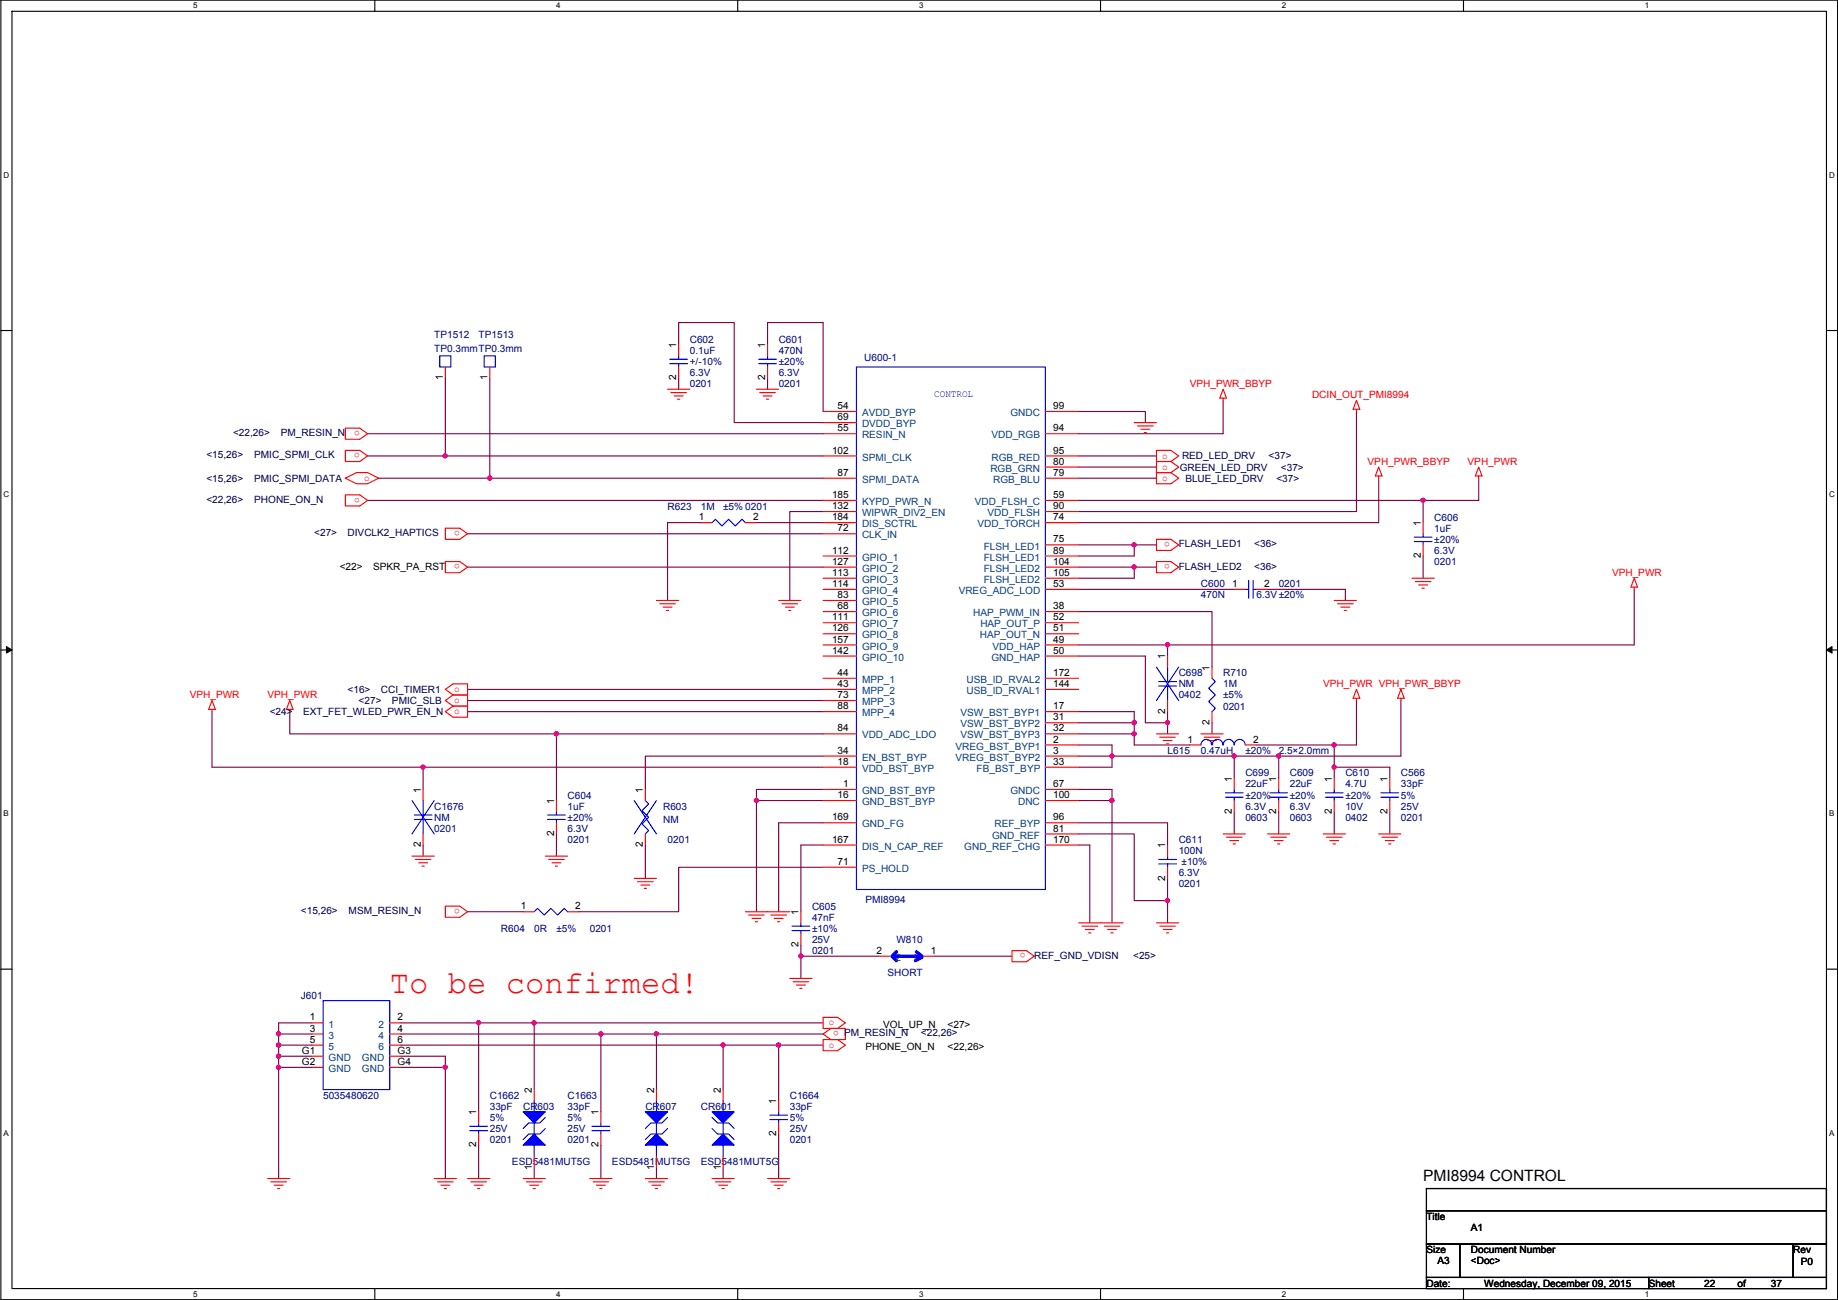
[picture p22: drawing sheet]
<svg xmlns="http://www.w3.org/2000/svg" width="420mm" height="297mm" viewBox="0 0 420 297" stroke-linecap="round" stroke-linejoin="round" font-family="sans-serif">
<defs><g id="words">
<text font-size="7.4" fill="#f00" x="89.1" y="226.9">To be confirmed!</text>
<text font-size="3.6" x="325.3" y="269.9">PMI8994 CONTROL</text>
<g font-size="2.3" fill="#000080">
<text x="99.3" y="77.3">TP1512</text>
<text x="109.4" y="77.3">TP1513</text>
<text x="99.3" y="80.3">TP0.3mmTP0.3mm</text>
<text x="157.7" y="78.3">C602</text>
<text x="157.7" y="80.9">0.1uF</text>
<text x="157.7" y="83.4">+/-10%</text>
<text x="178" y="78.3">C601</text>
<text x="178" y="80.9">470N</text>
<text x="178" y="83.4">±20%</text>
<text x="197.6" y="82.4">U600-1</text>
<text x="157.7" y="88.5">0201</text>
<text x="157.7" y="85.9">6.3V</text>
<text x="178" y="88.5">0201</text>
<text x="178" y="85.9">6.3V</text>
<text x="152.6" y="116.4">R623</text>
<text x="160.2" y="116.4">1M</text>
<text x="165.3" y="116.4">±5% 0201</text>
<text x="327.9" y="119">C606</text>
<text x="327.9" y="121.5">1uF</text>
<text x="327.9" y="124">±20%</text>
<text x="327.9" y="129.1">0201</text>
<text x="327.9" y="126.6">6.3V</text>
<text x="274.5" y="134.2">C600</text>
<text x="274.5" y="136.7">470N</text>
<text x="287.2" y="136.7">6.3V±20%</text>
<text x="292.3" y="134.2">0201</text>
<text x="269.4" y="154.5">C698</text>
<text x="279.6" y="154.5">R710</text>
<text x="269.4" y="157.1">NM</text>
<text x="269.4" y="159.6">0402</text>
<text x="279.6" y="157.1">1M</text>
<text x="279.6" y="159.6">±5%</text>
<text x="279.6" y="162.1">0201</text>
<text x="266.9" y="172.3">L615</text>
<text x="274.5" y="172.3">0.47uH</text>
<text x="284.7" y="172.3">±20%</text>
<text x="292.3" y="172.3">2.5×2.0mm</text>
<text x="284.7" y="177.4">C699</text>
<text x="284.7" y="179.9">22uF</text>
<text x="294.8" y="177.4">C609</text>
<text x="294.8" y="179.9">22uF</text>
<text x="307.5" y="177.4">C610</text>
<text x="307.5" y="179.9">4.7U</text>
<text x="320.2" y="177.4">C566</text>
<text x="320.2" y="179.9">33pF</text>
<text x="99.3" y="185">C1676</text>
<text x="129.7" y="182.5">C604</text>
<text x="129.7" y="185">1uF</text>
<text x="151.6" y="185">R603</text>
<text x="284.7" y="185">6.3V</text>
<text x="284.7" y="182.5">±20%</text>
<text x="294.8" y="185">6.3V</text>
<text x="294.8" y="182.5">±20%</text>
<text x="307.5" y="185">10V</text>
<text x="307.5" y="182.5">±20%</text>
<text x="320.2" y="185">25V</text>
<text x="320.2" y="182.5">5%</text>
<text x="99.3" y="187.5">NM</text>
<text x="99.3" y="190.1">0201</text>
<text x="129.7" y="190.1">6.3V</text>
<text x="129.7" y="187.5">±20%</text>
<text x="151.6" y="188">NM</text>
<text x="284.7" y="187.5">0603</text>
<text x="294.8" y="187.5">0603</text>
<text x="307.5" y="187.5">0402</text>
<text x="320.2" y="187.5">0201</text>
<text x="129.7" y="192.6">0201</text>
<text x="152.6" y="192.6">0201</text>
<text x="269.4" y="192.6">C611</text>
<text x="269.4" y="195.2">100N</text>
<text x="270.1" y="197.7">±10%</text>
<text x="269.4" y="202.8">0201</text>
<text x="269.4" y="200.2">6.3V</text>
<text x="185.6" y="207.9">C605</text>
<text x="197.8" y="206.3">PMI8994</text>
<text x="114.5" y="212.9">R604</text>
<text x="122.1" y="212.9">0R</text>
<text x="127.2" y="212.9">±5%</text>
<text x="134.8" y="212.9">0201</text>
<text x="185.6" y="210.4">47nF</text>
<text x="185.6" y="215.5">25V</text>
<text x="185.6" y="212.9">±10%</text>
<text x="204.9" y="215.5">W810</text>
<text x="185.6" y="218">0201</text>
<text x="202.9" y="223.1">SHORT</text>
<text x="68.8" y="228.2">J601</text>
<text x="73.9" y="251">5035480620</text>
<text x="112" y="251">C1662</text>
<text x="129.7" y="251">C1663</text>
<text x="180.5" y="251">C1664</text>
<text x="112" y="253.6">33pF</text>
<text x="112" y="256.1">5%</text>
<text x="119.6" y="253.6">CR603</text>
<text x="129.7" y="253.6">33pF</text>
<text x="129.7" y="256.1">5%</text>
<text x="147.5" y="253.6">CR607</text>
<text x="160.2" y="253.6">CR601</text>
<text x="180.5" y="253.6">33pF</text>
<text x="180.5" y="256.1">5%</text>
<text x="112" y="261.2">0201</text>
<text x="112" y="258.7">25V</text>
<text x="129.7" y="261.2">0201</text>
<text x="129.7" y="258.7">25V</text>
<text x="180.5" y="261.2">0201</text>
<text x="180.5" y="258.7">25V</text>
<text x="117" y="266.3">ESD5481MUT5G</text>
<text x="139.9" y="266.3">ESD5481MUT5G</text>
<text x="160.2" y="266.3">ESD5481MUT5G</text>
</g>
<g font-size="2.3">
<text x="154.6" y="79.5" transform="rotate(-90 154.6 79.5)">1</text>
<text x="174.9" y="79.5" transform="rotate(-90 174.9 79.5)">1</text>
<text x="101.3" y="86.9" transform="rotate(-90 101.3 86.9)">1</text>
<text x="111.4" y="86.9" transform="rotate(-90 111.4 86.9)">1</text>
<text x="154.6" y="86.9" transform="rotate(-90 154.6 86.9)">2</text>
<text x="174.9" y="86.9" transform="rotate(-90 174.9 86.9)">2</text>
<text x="191.5" y="93.5">54</text>
<text x="240.7" y="93.5">99</text>
<text x="191.5" y="96">69</text>
<text x="191.5" y="98.6">55</text>
<text x="240.7" y="98.6">94</text>
<text x="190.2" y="103.6">102</text>
<text x="240.7" y="103.6">95</text>
<text x="240.7" y="106.2">80</text>
<text x="190.2" y="113.8">185</text>
<text x="191.5" y="108.7">87</text>
<text x="240.7" y="108.7">79</text>
<text x="240.7" y="113.8">59</text>
<text x="159.7" y="118.9">1</text>
<text x="172.2" y="118.9">2</text>
<text x="190.2" y="116.3">132</text>
<text x="190.2" y="118.9">184</text>
<text x="240.7" y="116.3">90</text>
<text x="240.7" y="118.9">74</text>
<text x="191.5" y="121.4">72</text>
<text x="240.7" y="124">75</text>
<text x="324.8" y="120.2" transform="rotate(-90 324.8 120.2)">1</text>
<text x="77.7" y="130.1">&lt;22&gt;</text>
<text x="85.3" y="130.1">SPKR_PA_RST</text>
<text x="190.2" y="126.5">112</text>
<text x="190.2" y="129">127</text>
<text x="190.2" y="131.6">113</text>
<text x="240.7" y="126.5">89</text>
<text x="240.7" y="129">104</text>
<text x="240.7" y="131.6">105</text>
<text x="324.8" y="127.6" transform="rotate(-90 324.8 127.6)">2</text>
<text x="190.2" y="134.1">114</text>
<text x="191.5" y="136.7">83</text>
<text x="240.7" y="134.1">53</text>
<text x="281.6" y="134.1">1</text>
<text x="289" y="134.1">2</text>
<text x="190.2" y="141.7">111</text>
<text x="191.5" y="139.2">68</text>
<text x="240.7" y="139.2">38</text>
<text x="240.7" y="141.7">52</text>
<text x="190.2" y="144.3">126</text>
<text x="190.2" y="146.8">157</text>
<text x="190.2" y="149.4">142</text>
<text x="240.7" y="144.3">51</text>
<text x="240.7" y="146.8">49</text>
<text x="240.7" y="149.4">50</text>
<text x="191.5" y="154.4">44</text>
<text x="240.7" y="154.4">172</text>
<text x="266.4" y="150.7" transform="rotate(-90 266.4 150.7)">1</text>
<text x="276.5" y="153.2" transform="rotate(-90 276.5 153.2)">1</text>
<text x="191.5" y="157">43</text>
<text x="191.5" y="159.5">73</text>
<text x="240.7" y="157">144</text>
<text x="191.5" y="162.1">88</text>
<text x="191.5" y="167.1">84</text>
<text x="240.7" y="162.1">17</text>
<text x="240.7" y="164.6">31</text>
<text x="240.7" y="167.1">32</text>
<text x="266.4" y="163.1" transform="rotate(-90 266.4 163.1)">2</text>
<text x="276.5" y="165.7" transform="rotate(-90 276.5 165.7)">2</text>
<text x="191.5" y="172.2">34</text>
<text x="240.7" y="169.7">2</text>
<text x="240.7" y="172.2">3</text>
<text x="271.5" y="169.7">1</text>
<text x="286.5" y="169.7">2</text>
<text x="191.5" y="174.8">18</text>
<text x="192.7" y="179.8">1</text>
<text x="240.7" y="174.8">33</text>
<text x="240.7" y="179.8">67</text>
<text x="281.6" y="178.6" transform="rotate(-90 281.6 178.6)">1</text>
<text x="291.8" y="178.6" transform="rotate(-90 291.8 178.6)">1</text>
<text x="304.5" y="178.6" transform="rotate(-90 304.5 178.6)">1</text>
<text x="317.2" y="178.6" transform="rotate(-90 317.2 178.6)">1</text>
<text x="96.2" y="181.1" transform="rotate(-90 96.2 181.1)">1</text>
<text x="126.7" y="183.7" transform="rotate(-90 126.7 183.7)">1</text>
<text x="147" y="181.1" transform="rotate(-90 147 181.1)">1</text>
<text x="191.5" y="182.4">16</text>
<text x="240.7" y="182.4">100</text>
<text x="281.6" y="186" transform="rotate(-90 281.6 186)">2</text>
<text x="291.8" y="186" transform="rotate(-90 291.8 186)">2</text>
<text x="304.5" y="186" transform="rotate(-90 304.5 186)">2</text>
<text x="317.2" y="186" transform="rotate(-90 317.2 186)">2</text>
<text x="126.7" y="191.1" transform="rotate(-90 126.7 191.1)">2</text>
<text x="190.2" y="187.5">169</text>
<text x="240.7" y="187.5">96</text>
<text x="240.7" y="190">81</text>
<text x="96.2" y="193.6" transform="rotate(-90 96.2 193.6)">2</text>
<text x="147" y="193.6" transform="rotate(-90 147 193.6)">2</text>
<text x="190.2" y="192.5">167</text>
<text x="191.5" y="197.6">71</text>
<text x="240.7" y="192.5">170</text>
<text x="266.4" y="193.8" transform="rotate(-90 266.4 193.8)">1</text>
<text x="266.4" y="201.2" transform="rotate(-90 266.4 201.2)">2</text>
<text x="119.1" y="207.8">1</text>
<text x="131.5" y="207.8">2</text>
<text x="182.5" y="209.1" transform="rotate(-90 182.5 209.1)">1</text>
<text x="182.5" y="216.5" transform="rotate(-90 182.5 216.5)">2</text>
<text x="200.4" y="217.9">2</text>
<text x="212.8" y="217.9">1</text>
<text x="70.8" y="233.2">1</text>
<text x="90.9" y="233.2">2</text>
<text x="70.8" y="235.7">3</text>
<text x="70.8" y="238.3">5</text>
<text x="90.9" y="235.7">4</text>
<text x="90.9" y="238.3">6</text>
<text x="197.8" y="239.9">PHONE_ON_N</text>
<text x="201.9" y="234.8">VOL_UP_N</text>
<text x="216.6" y="239.9">&lt;22,26&gt;</text>
<text x="216.6" y="234.8">&lt;27&gt;</text>
<text x="69" y="243.3">G2</text>
<text x="69" y="240.8">G1</text>
<text x="90.9" y="240.8">G3</text>
<text x="90.9" y="243.3">G4</text>
<text x="121.6" y="249.7" transform="rotate(-90 121.6 249.7)">2</text>
<text x="149.5" y="249.7" transform="rotate(-90 149.5 249.7)">2</text>
<text x="164.8" y="249.7" transform="rotate(-90 164.8 249.7)">2</text>
<text x="108.9" y="254.8" transform="rotate(-90 108.9 254.8)">1</text>
<text x="136.8" y="254.8" transform="rotate(-90 136.8 254.8)">1</text>
<text x="177.5" y="252.3" transform="rotate(-90 177.5 252.3)">1</text>
<text x="108.9" y="262.2" transform="rotate(-90 108.9 262.2)">2</text>
<text x="136.8" y="262.2" transform="rotate(-90 136.8 262.2)">2</text>
<text x="177.5" y="259.6" transform="rotate(-90 177.5 259.6)">2</text>
<text x="121.6" y="267.3" transform="rotate(-90 121.6 267.3)">1</text>
<text x="149.5" y="267.3" transform="rotate(-90 149.5 267.3)">1</text>
<text x="164.8" y="267.3" transform="rotate(-90 164.8 267.3)">1</text>
<text x="326.1" y="278.7">Title</text>
<text x="336.2" y="281.3">A1</text>
<text x="326.1" y="286.3">Size</text>
<text x="336.2" y="286.3">Document Number</text>
<text x="409.9" y="286.3">Rev</text>
<text x="326.1" y="294">Date:</text>
<text x="328.6" y="288.9">A3</text>
<text x="336.2" y="288.9">&lt;Doc&gt;</text>
<text x="339.3" y="294">Wednesday, December 09, 2015</text>
<text x="376.9" y="294">Sheet</text>
<text x="389.6" y="294">22</text>
<text x="397.2" y="294">of</text>
<text x="404.8" y="294">37</text>
<text x="411.7" y="289.1">P0</text>
</g>
<g font-size="2.3" fill="#f00">
<text x="272" y="88.5">VPH_PWR_BBYP</text>
<text x="299.9" y="91">DCIN_OUT_PMI8994</text>
<text x="82.2" y="98.5" transform="rotate(180 82.2 98.5)">o</text>
<text x="82.2" y="103.5" transform="rotate(180 82.2 103.5)">o</text>
<text x="265.6" y="104.8">o</text>
<text x="265.6" y="107.3">o</text>
<text x="312.6" y="106.3">VPH_PWR_BBYP</text>
<text x="335.5" y="106.3">VPH_PWR</text>
<text x="82.2" y="113.7" transform="rotate(180 82.2 113.7)">o</text>
<text x="83.3" y="109.9">o</text>
<text x="265.6" y="109.9">o</text>
<text x="105.1" y="121.3" transform="rotate(180 105.1 121.3)">o</text>
<text x="267.4" y="123.9" transform="rotate(180 267.4 123.9)">o</text>
<text x="105.1" y="128.9" transform="rotate(180 105.1 128.9)">o</text>
<text x="267.4" y="128.9" transform="rotate(180 267.4 128.9)">o</text>
<text x="368.5" y="131.7">VPH_PWR</text>
<text x="43.4" y="159.6">VPH_PWR</text>
<text x="61.2" y="159.6">VPH_PWR</text>
<text x="103.8" y="160.7">o</text>
<text x="103.8" y="158.1">o</text>
<text x="302.5" y="157.1">VPH_PWR VPH_PWR_BBYP</text>
<text x="103.8" y="163.2">o</text>
<text x="105.1" y="207.7" transform="rotate(180 105.1 207.7)">o</text>
<text x="234.4" y="217.8" transform="rotate(180 234.4 217.8)">o</text>
<text x="189.4" y="234.3">o</text>
<text x="189.4" y="239.4">o</text>
<text x="191.7" y="235.6" transform="rotate(180 191.7 235.6)">o</text>
</g>
<g font-size="2.3" fill="#004080">
<text x="197.1" y="95.1">AVDD_BYP</text>
<text x="231" y="95.1">GNDC</text>
<text x="197.1" y="97.6">DVDD_BYP</text>
<text x="197.1" y="100.2">RESIN_N</text>
<text x="226.6" y="100.2">VDD_RGB</text>
<text x="197.1" y="105.2">SPMI_CLK</text>
<text x="226.4" y="107.8">RGB_GRN</text>
<text x="226.6" y="105.2">RGB_RED</text>
<text x="197.1" y="110.3">SPMI_DATA</text>
<text x="227" y="110.3">RGB_BLU</text>
<text x="197.1" y="115.4">KYPD_PWR_N</text>
<text x="197.1" y="117.9">WIPWR_DIV2_EN</text>
<text x="222.8" y="115.4">VDD_FLSH_C</text>
<text x="225.8" y="117.9">VDD_FLSH</text>
<text x="197.1" y="120.5">DIS_SCTRL</text>
<text x="197.1" y="123">CLK_IN</text>
<text x="223.5" y="120.5">VDD_TORCH</text>
<text x="224.9" y="125.6">FLSH_LED1</text>
<text x="197.1" y="128.1">GPIO_1</text>
<text x="197.1" y="130.6">GPIO_2</text>
<text x="224.9" y="128.1">FLSH_LED1</text>
<text x="224.9" y="130.6">FLSH_LED2</text>
<text x="197.1" y="133.2">GPIO_3</text>
<text x="197.1" y="135.7">GPIO_4</text>
<text x="219.1" y="135.7">VREG_ADC_LOD</text>
<text x="224.9" y="133.2">FLSH_LED2</text>
<text x="197.1" y="138.3">GPIO_5</text>
<text x="197.1" y="140.8">GPIO_6</text>
<text x="197.1" y="143.3">GPIO_7</text>
<text x="222.5" y="140.8">HAP_PWM_IN</text>
<text x="224.1" y="143.3">HAP_OUT_P</text>
<text x="197.1" y="145.9">GPIO_8</text>
<text x="197.1" y="148.4">GPIO_9</text>
<text x="224" y="145.9">HAP_OUT_N</text>
<text x="226.9" y="148.4">VDD_HAP</text>
<text x="197.1" y="151">GPIO_10</text>
<text x="226.6" y="151">GND_HAP</text>
<text x="197.1" y="156">MPP_1</text>
<text x="197.1" y="158.6">MPP_2</text>
<text x="197.1" y="161.1">MPP_3</text>
<text x="220.9" y="156">USB_ID_RVAL2</text>
<text x="220.9" y="158.6">USB_ID_RVAL1</text>
<text x="197.1" y="163.7">MPP_4</text>
<text x="219.6" y="163.7">VSW_BST_BYP1</text>
<text x="219.6" y="166.2">VSW_BST_BYP2</text>
<text x="197.1" y="168.7">VDD_ADC_LDO</text>
<text x="197.1" y="173.8">EN_BST_BYP</text>
<text x="218.4" y="171.3">VREG_BST_BYP1</text>
<text x="218.4" y="173.8">VREG_BST_BYP2</text>
<text x="219.6" y="168.7">VSW_BST_BYP3</text>
<text x="197.1" y="176.4">VDD_BST_BYP</text>
<text x="223.3" y="176.4">FB_BST_BYP</text>
<text x="197.1" y="181.4">GND_BST_BYP</text>
<text x="197.1" y="184">GND_BST_BYP</text>
<text x="231" y="181.4">GNDC</text>
<text x="232.7" y="184">DNC</text>
<text x="197.1" y="189.1">GND_FG</text>
<text x="226.8" y="191.6">GND_REF</text>
<text x="227.3" y="189.1">REF_BYP</text>
<text x="197.1" y="194.1">DIS_N_CAP_REF</text>
<text x="220.4" y="194.1">GND_REF_CHG</text>
<text x="197.1" y="199.2">PS_HOLD</text>
<text x="204.7" y="219.5">2</text>
<text x="208.5" y="219.5">1</text>
<text x="75.1" y="234.8">1</text>
<text x="75.1" y="237.3">3</text>
<text x="75.1" y="239.9">5</text>
<text x="86.6" y="234.8">2</text>
<text x="86.6" y="237.3">4</text>
<text x="86.6" y="239.9">6</text>
<text x="75.1" y="244.9">GND</text>
<text x="75.1" y="242.4">GND</text>
<text x="82.8" y="242.4">GND</text>
<text x="82.8" y="244.9">GND</text>
</g>
<text font-size="2.3" fill="#00f" x="213.6" y="90.8">CONTROL</text>
<g font-size="2.3" fill="#000040">
<text x="53.3" y="99.7">&lt;22,26&gt;</text>
<text x="64.2" y="99.7">PM_RESIN_N</text>
<text x="47.2" y="104.7">&lt;15,26&gt;</text>
<text x="58.1" y="104.7">PMIC_SPMI_CLK</text>
<text x="269.7" y="107.5">GREEN_LED_DRV</text>
<text x="270.2" y="105">RED_LED_DRV</text>
<text x="290" y="105">&lt;37&gt;</text>
<text x="292.8" y="107.5">&lt;37&gt;</text>
<text x="47.2" y="110.1">&lt;15,26&gt;</text>
<text x="58.1" y="110.1">PMIC_SPMI_DATA</text>
<text x="271" y="110.1">BLUE_LED_DRV</text>
<text x="291.8" y="110.1">&lt;37&gt;</text>
<text x="47.2" y="114.9">&lt;22,26&gt;</text>
<text x="58.1" y="114.9">PHONE_ON_N</text>
<text x="71.8" y="122.5">&lt;27&gt;</text>
<text x="79.4" y="122.5">DIVCLK2_HAPTICS</text>
<text x="269.4" y="125.1">FLASH_LED1</text>
<text x="286.7" y="125.1">&lt;36&gt;</text>
<text x="269.4" y="130.1">FLASH_LED2</text>
<text x="286.7" y="130.1">&lt;36&gt;</text>
<text x="79.4" y="158.3">&lt;16&gt;</text>
<text x="82" y="160.9">&lt;27&gt;</text>
<text x="87.1" y="158.3">CCI_TIMER1</text>
<text x="89.6" y="160.9">PMIC_SLB</text>
<text x="61.7" y="163.4">&lt;24&gt;</text>
<text x="69.3" y="163.4">EXT_FET_WLED_PWR_EN_N</text>
<text x="68.8" y="208.9">&lt;15,26&gt;</text>
<text x="79.7" y="208.9">MSM_RESIN_N</text>
<text x="236.4" y="219">REF_GND_VDISN</text>
<text x="259" y="219">&lt;25&gt;</text>
<text x="193" y="236.8">PM_RESIN_N</text>
<text x="210.5" y="236.8">&lt;22,26&gt;</text>
</g>
<g font-size="1.8">
<text x="44.2" y="1.9">5</text>
<text x="127.1" y="1.9">4</text>
<text x="210.1" y="1.9">3</text>
<text x="293" y="1.9">2</text>
<text x="376" y="1.9">1</text>
<text x=".8" y="40.6">D</text>
<text x="418.2" y="40.6">D</text>
<text x=".8" y="113.6">C</text>
<text x="418.2" y="113.6">C</text>
<text x=".8" y="186.6">B</text>
<text x="418.2" y="186.6">B</text>
<text x=".8" y="259.5">A</text>
<text x="418.2" y="259.5">A</text>
<text x="44.2" y="296.3">5</text>
<text x="127.1" y="296.3">4</text>
<text x="210.1" y="296.3">3</text>
<text x="293" y="296.3">2</text>
<text x="376" y="296.3">1</text>
</g>
</g></defs>
<path d="M.2 0h419.9v297h-419.9zM2.7 2.6h414.8v291.8h-414.8z" fill="none" stroke="#000" stroke-width=".25"/>
<g fill="#fff">
<path d="M44.2 .3h1v2h-1z"/>
<path d="M44.2 294.7h1v2h-1z"/>
</g>
<path d="M85.7 0v2.6M85.7 294.4v2.6" fill="none" stroke="#000" stroke-width=".25"/>
<g fill="#fff">
<path d="M127.1 .3h1v2h-1z"/>
<path d="M127.1 294.7h1v2h-1z"/>
</g>
<path d="M168.6 0v2.6M168.6 294.4v2.6" fill="none" stroke="#000" stroke-width=".25"/>
<g fill="#fff">
<path d="M210.1 .3h1v2h-1z"/>
<path d="M210.1 294.7h1v2h-1z"/>
</g>
<path d="M251.6 0v2.6M251.6 294.4v2.6" fill="none" stroke="#000" stroke-width=".25"/>
<g fill="#fff">
<path d="M293 .3h1v2h-1z"/>
<path d="M293 294.7h1v2h-1z"/>
</g>
<path d="M334.5 0v2.6M334.5 294.4v2.6" fill="none" stroke="#000" stroke-width=".25"/>
<g fill="#fff">
<path d="M376 .3h1v2h-1z"/>
<path d="M376 294.7h1v2h-1z"/>
<path d="M.8 39h1.3v2h-1.3z"/>
<path d="M418.2 39h1.2v2h-1.2z"/>
<path d="M.8 112h1.3v2h-1.3z"/>
<path d="M418.2 112h1.2v2h-1.2z"/>
</g>
<path d="M.2 75.5h2.5M417.5 75.5h2.6" fill="none" stroke="#000" stroke-width=".25"/>
<g fill="#fff">
<path d="M.8 185h1.2v1.9h-1.2z"/>
<path d="M418.2 185h1.1v1.9h-1.1z"/>
</g>
<path d="M.2 148.5h2.5M417.5 148.5h2.6" fill="none" stroke="#000" stroke-width=".25"/>
<path d="M1.5 147.7l1.2 .8-1.2 .7zM417.5 148.5l1.3-.8v1.5z" fill="#000"/>
<path d="M1.5 147.7l1.2 .8-1.2 .7zM417.5 148.5l1.3-.8v1.5z" fill="none" stroke="#000" stroke-width=".23"/>
<g fill="#fff">
<path d="M.8 257.9h1.2v2h-1.2z"/>
<path d="M418.2 257.9h1.1v2h-1.1z"/>
</g>
<path d="M.2 221.4h2.5M417.5 221.4h2.6" fill="none" stroke="#000" stroke-width=".25"/>
<path d="M155.1 78.8v-5.1h12.7v22.9h20.4M175.5 78.8v-5.1h12.7v20.3M84 99.1h104.2M84 114.3h104.2M84 104.2h17.8M86.6 109.3h25.4" fill="none" stroke="#800040" stroke-width=".25"/>
<circle cx="111.9" cy="109.2" r=".49" fill="#f0f"/>
<circle cx="111.9" cy="109.2" r=".49" fill="none" stroke="#f0f" stroke-width=".25"/>
<path d="M106.9 122h81.3M66.2 162.6v5.1h61M106.9 160.1h81.3M106.9 162.6h81.3" fill="none" stroke="#800040" stroke-width=".25"/>
<circle cx="127.2" cy="167.7" r=".49" fill="#f0f"/>
<circle cx="127.2" cy="167.7" r=".49" fill="none" stroke="#f0f" stroke-width=".25"/>
<path d="M48.5 162.6v12.7h48.2M188.2 167.7h-61v15.2M127.2 190.5v5.1M172.9 182.9h15.3M172.9 182.9v25.4M188.2 180.4h-15.3v2.5" fill="none" stroke="#800040" stroke-width=".25"/>
<circle cx="172.9" cy="182.9" r=".49" fill="#f0f"/>
<circle cx="172.9" cy="182.9" r=".49" fill="none" stroke="#f0f" stroke-width=".25"/>
<path d="M246.6 94h15.2v2.6M279.6 91.5v7.6h-33M246.6 104.2h17.8M246.6 106.7h17.8M246.6 109.3h17.8M246.6 114.3h78.7M188.2 188h-10.2v20.3M188.2 198.2h-33.1v10.1h-22.8M106.9 208.3h12.7" fill="none" stroke="#800040" stroke-width=".25"/>
<circle cx="325.3" cy="114.3" r=".49" fill="#f0f"/>
<circle cx="325.3" cy="114.3" r=".49" fill="none" stroke="#f0f" stroke-width=".25"/>
<path d="M155.1 86.4v2.5M175.5 86.4v2.5M246.6 119.4h68.6M338 109.3v5h-12.7v5.1M246.6 124.5h12.7M325.3 127v5.1" fill="none" stroke="#800040" stroke-width=".25"/>
<circle cx="259.3" cy="124.5" r=".49" fill="#f0f"/>
<circle cx="259.3" cy="124.5" r=".49" fill="none" stroke="#f0f" stroke-width=".25"/>
<path d="M246.6 129.6h12.7v2.5h-12.7M264.4 124.5h-5.1v2.5h-12.7" fill="none" stroke="#800040" stroke-width=".25"/>
<circle cx="259.3" cy="129.6" r=".49" fill="#f0f"/>
<circle cx="259.3" cy="129.6" r=".49" fill="none" stroke="#f0f" stroke-width=".25"/>
<path d="M246.6 134.7h35.5M259.3 129.6h5.1M289.8 134.7h17.7v2.5M373.6 134.7v12.7h-106.7M246.6 147.4h20.3M266.9 147.4v2.5" fill="none" stroke="#800040" stroke-width=".25"/>
<circle cx="266.9" cy="147.3" r=".49" fill="#f0f"/>
<circle cx="266.9" cy="147.3" r=".49" fill="none" stroke="#f0f" stroke-width=".25"/>
<path d="M246.6 149.9h15.2v15.2M246.6 180.4h7.6v2.5M246.6 182.9h7.6v28" fill="none" stroke="#800040" stroke-width=".25"/>
<circle cx="254.2" cy="182.9" r=".49" fill="#f0f"/>
<circle cx="254.2" cy="182.9" r=".49" fill="none" stroke="#f0f" stroke-width=".25"/>
<path d="M246.6 170.2h7.6v2.6M246.6 172.8h7.6M254.2 172.8v2.5h-7.6M254.2 172.8h27.9" fill="none" stroke="#800040" stroke-width=".25"/>
<circle cx="282.1" cy="172.7" r=".49" fill="#f0f"/>
<circle cx="282.1" cy="172.7" r=".49" fill="none" stroke="#f0f" stroke-width=".25"/>
<circle cx="254.2" cy="172.7" r=".49" fill="#f0f"/>
<circle cx="254.2" cy="172.7" r=".49" fill="none" stroke="#f0f" stroke-width=".25"/>
<path d="M320.2 160.1v12.7h-27.9v5" fill="none" stroke="#800040" stroke-width=".25"/>
<circle cx="292.3" cy="172.7" r=".49" fill="#f0f"/>
<circle cx="292.3" cy="172.7" r=".49" fill="none" stroke="#f0f" stroke-width=".25"/>
<path d="M246.6 162.6h12.7v2.5h-12.7M246.6 167.7h12.7" fill="none" stroke="#800040" stroke-width=".25"/>
<circle cx="259.3" cy="165.1" r=".49" fill="#f0f"/>
<circle cx="259.3" cy="165.1" r=".49" fill="none" stroke="#f0f" stroke-width=".25"/>
<g fill="none" stroke="#800040" stroke-width=".25">
<path d="M160.2 119.4h-7.6v17.8M172.9 119.4h15.3M259.3 165.1v2.6M259.3 170.2h12.7M287.2 170.2h17.8M292.3 172.8h-10.2v5M305 170.2v5.1M310.1 160.1v10.1h-5.1M246.6 188h20.3v5.1M282.1 185.5v5M292.3 185.5v5M305 185.5v5"/>
<path d="M266.9 200.7v5.1"/>
</g>
<circle cx="305" cy="170.2" r=".49" fill="#f0f"/>
<circle cx="305" cy="170.2" r=".49" fill="none" stroke="#f0f" stroke-width=".25"/>
<path d="M246.6 116.9h63.5M315.2 109.3v10.1M259.3 167.7v2.5" fill="none" stroke="#800040" stroke-width=".25"/>
<circle cx="259.3" cy="167.7" r=".49" fill="#f0f"/>
<circle cx="259.3" cy="167.7" r=".49" fill="none" stroke="#f0f" stroke-width=".25"/>
<path d="M91.6 233.7h17.8" fill="none" stroke="#800040" stroke-width=".25"/>
<circle cx="109.4" cy="233.7" r=".49" fill="#f0f"/>
<circle cx="109.4" cy="233.7" r=".49" fill="none" stroke="#f0f" stroke-width=".25"/>
<path d="M122.1 233.7h66.1" fill="none" stroke="#800040" stroke-width=".25"/>
<circle cx="122.1" cy="233.7" r=".49" fill="#f0f"/>
<circle cx="122.1" cy="233.7" r=".49" fill="none" stroke="#f0f" stroke-width=".25"/>
<path d="M63.7 241.3v2.6" fill="none" stroke="#800040" stroke-width=".25"/>
<circle cx="63.7" cy="241.3" r=".49" fill="#f0f"/>
<circle cx="63.7" cy="241.3" r=".49" fill="none" stroke="#f0f" stroke-width=".25"/>
<path d="M178 238.8h10.2" fill="none" stroke="#800040" stroke-width=".25"/>
<circle cx="178" cy="238.8" r=".49" fill="#f0f"/>
<circle cx="178" cy="238.8" r=".49" fill="none" stroke="#f0f" stroke-width=".25"/>
<path d="M91.6 238.8h73.7v10.2M178 259.1v10.2M165.3 266.7v2.6" fill="none" stroke="#800040" stroke-width=".25"/>
<circle cx="165.3" cy="238.8" r=".49" fill="#f0f"/>
<circle cx="165.3" cy="238.8" r=".49" fill="none" stroke="#f0f" stroke-width=".25"/>
<path d="M150.1 236.3h38.1M165.3 238.8h12.7v12.7M122.1 249v-15.3h-12.7v20.3" fill="none" stroke="#800040" stroke-width=".25"/>
<circle cx="150" cy="236.2" r=".49" fill="#f0f"/>
<circle cx="150" cy="236.2" r=".49" fill="none" stroke="#f0f" stroke-width=".25"/>
<path d="M91.6 236.3h45.8" fill="none" stroke="#800040" stroke-width=".25"/>
<circle cx="137.3" cy="236.2" r=".49" fill="#f0f"/>
<circle cx="137.3" cy="236.2" r=".49" fill="none" stroke="#f0f" stroke-width=".25"/>
<path d="M63.7 241.3h7.6M71.3 243.9h-7.6v25.4M91.6 241.3h10.2v2.6M150.1 249v-12.7h-12.7v17.7M109.4 261.7v7.6M122.1 266.7v2.6M137.4 261.7v7.6M150.1 266.7v2.6" fill="none" stroke="#800040" stroke-width=".25"/>
<circle cx="63.7" cy="243.9" r=".49" fill="#f0f"/>
<circle cx="63.7" cy="243.9" r=".49" fill="none" stroke="#f0f" stroke-width=".25"/>
<path d="M310.1 94v22.9M188.2 116.9h-7.7v20.3M188.2 193.1h-5.1v15.2M246.6 193.1h2.5v17.8M246.6 190.5h12.7v15.3h7.6M183.1 215.9v2.6" fill="none" stroke="#800040" stroke-width=".25"/>
<circle cx="266.9" cy="205.8" r=".49" fill="#f0f"/>
<circle cx="266.9" cy="205.8" r=".49" fill="none" stroke="#f0f" stroke-width=".25"/>
<path d="M106.9 157.5h81.3M188.2 175.3h-91.5v5.1M266.9 205.8v5.1" fill="none" stroke="#800040" stroke-width=".25"/>
<circle cx="96.7" cy="175.3" r=".49" fill="#f0f"/>
<circle cx="96.7" cy="175.3" r=".49" fill="none" stroke="#f0f" stroke-width=".25"/>
<path d="M101.8 86.4v17.8h86.4M96.7 193.1v2.5" fill="none" stroke="#800040" stroke-width=".25"/>
<circle cx="101.8" cy="104.2" r=".49" fill="#f0f"/>
<circle cx="101.8" cy="104.2" r=".49" fill="none" stroke="#f0f" stroke-width=".25"/>
<path d="M112 86.4v22.9h76.2M91.6 243.9h10.2v25.4" fill="none" stroke="#800040" stroke-width=".25"/>
<circle cx="101.8" cy="243.9" r=".49" fill="#f0f"/>
<circle cx="101.8" cy="243.9" r=".49" fill="none" stroke="#f0f" stroke-width=".25"/>
<path d="M63.7 233.7v2.6" fill="none" stroke="#800040" stroke-width=".25"/>
<circle cx="63.7" cy="236.2" r=".49" fill="#f0f"/>
<circle cx="63.7" cy="236.2" r=".49" fill="none" stroke="#f0f" stroke-width=".25"/>
<path d="M63.7 233.7h7.6M71.3 236.3h-7.6v2.5" fill="none" stroke="#800040" stroke-width=".25"/>
<circle cx="63.7" cy="238.8" r=".49" fill="#f0f"/>
<circle cx="63.7" cy="238.8" r=".49" fill="none" stroke="#f0f" stroke-width=".25"/>
<path d="M106.9 129.6h81.3M266.9 162.6v2.5h-5.1M71.3 238.8h-7.6v2.5" fill="none" stroke="#800040" stroke-width=".25"/>
<circle cx="266.9" cy="165.1" r=".49" fill="#f0f"/>
<circle cx="266.9" cy="165.1" r=".49" fill="none" stroke="#f0f" stroke-width=".25"/>
<path d="M266.9 165.1v2.6M183.1 218.5h17.8M213.6 218.5h17.7" fill="none" stroke="#800040" stroke-width=".25"/>
<circle cx="183.1" cy="218.5" r=".49" fill="#f0f"/>
<circle cx="183.1" cy="218.5" r=".49" fill="none" stroke="#f0f" stroke-width=".25"/>
<path d="M246.6 139.7h30.5v12.7M188.2 172.8h-40.7v7.6M277.1 165.1v2.6M305 175.3h12.7M147.5 193.1v7.6M183.1 218.5v5.1" fill="none" stroke="#800040" stroke-width=".25"/>
<circle cx="305" cy="175.3" r=".49" fill="#f0f"/>
<circle cx="305" cy="175.3" r=".49" fill="none" stroke="#f0f" stroke-width=".25"/>
<path d="M305 175.3v2.5M317.7 175.3v2.5M317.7 185.5v5" fill="none" stroke="#800040" stroke-width=".25"/>
<g fill="none" stroke="#f00" stroke-width=".25">
<path d="M155.1 78.8v2.5M78.9 97.8h3.3l1.8 1.3-1.8 1.3h-3.3zM112 83.9v2.5M152.6 88.9h5.1M153.4 89.7h3.5M154.1 90.5h2.1M154.9 91.2h.5M155.1 83.9v2.5M172.9 88.9h5.1M173.7 89.7h3.5M174.4 90.5h2.1M175.2 91.2h.5"/>
<path d="M259.3 96.6h5.1M260 97.3h3.6M260.8 98.1h2M261.6 98.8h.5M279.6 88.9l.8 2.1h-1.6zM279.6 91v.5M310.1 91.5l.7 2h-1.5zM310.1 93.5v.5M78.9 109.3l2.6-1.3h2.5l2.6 1.3-2.6 1.2h-2.5zM78.9 102.9h3.3l1.8 1.3-1.8 1.3h-3.3zM78.9 113.1h3.3l1.8 1.2-1.8 1.3h-3.3zM264.4 102.9h3.3l1.7 1.3-1.7 1.3h-3.3z"/>
<path d="M264.4 108h3.3l1.7 1.3-1.7 1.2h-3.3zM267.7 105.5l1.7 1.2-1.7 1.3M267.7 105.5h-3.3v2.5h3.3M315.2 106.7l.7 2.1h-1.5zM315.2 108.8v.5M325.3 119.4v2.6M338 106.7l.8 2.1h-1.5zM338 108.8v.5M101.8 120.7h3.3l1.8 1.3-1.8 1.2h-3.3zM101.8 128.3h3.3l1.8 1.3-1.8 1.3h-3.3zM150.1 137.2h5M150.8 138h3.6"/>
<path d="M151.6 138.7h2M152.3 139.5h.6M178 137.2h5.1M178.8 138h3.5M179.5 138.7h2.1M180.3 139.5h.5M264.4 123.2h3.3l1.7 1.3-1.7 1.3h-3.3zM264.4 128.3h3.3l1.7 1.3-1.7 1.3h-3.3zM282.1 134.7h2.6M287.2 134.7h2.6M305 137.2h5.1M305.8 138h3.5"/>
<path d="M306.5 138.7h2.1M307.3 139.5h.5M322.8 132.1h5.1M323.5 132.9h3.6M324.3 133.6h2M325.1 134.4h.5M325.3 124.5v2.5M373.6 132.1l.7 2.1h-1.5zM373.6 134.2v.5M101.8 157.5l1.8-1.2h3.3v2.5h-3.3zM103.6 158.8l-1.8 1.3 1.8 1.2M103.6 158.8h3.3v2.5h-3.3"/>
<path d="M310.1 157.5l.7 2.1h-1.5zM310.1 159.6v.5M320.2 157.5l.8 2.1h-1.5zM320.2 159.6v.5M48.5 160.1l.7 2h-1.5zM48.5 162.1v.5M66.2 160.1l.8 2h-1.5zM66.2 162.1v.5M101.8 162.6l1.8-1.3h3.3v2.6h-3.3zM264.4 167.7h5M265.1 168.4h3.6M265.9 169.2h2"/>
<path d="M266.6 170h.6M274.5 167.7h5.1M275.3 168.4h3.5M276 169.2h2.1M276.8 170h.5M292.3 177.8v2.6M94.2 195.6h5.1M94.9 196.4h3.6M95.7 197.1h2M96.5 197.9h.5M96.7 180.4v2.5M96.7 190.5v2.6"/>
<path d="M124.7 195.6h5M125.4 196.4h3.6M126.2 197.1h2M126.9 197.9h.6M279.6 190.5h5.1M280.4 191.3h3.5M281.1 192.1h2.1M281.9 192.8h.5M289.8 190.5h5M290.5 191.3h3.6M291.3 192.1h2M292 192.8h.6"/>
<path d="M292.3 182.9v2.6M302.5 190.5h5M303.2 191.3h3.6M304 192.1h2M304.7 192.8h.6M315.2 190.5h5M315.9 191.3h3.6M316.7 192.1h2M317.4 192.8h.6M101.8 207.1h3.3l1.8 1.2-1.8 1.3h-3.3zM145 200.7h5.1M145.7 201.5h3.6"/>
<path d="M146.5 202.2h2M147.3 203h.5M170.4 208.3h10.1M171.1 209.1h3.6M171.9 209.8h2M172.7 210.6h.5M176.2 209.1h3.6M177 209.8h2M177.7 210.6h.6M183.1 208.3v2.6M183.1 213.4v2.5M231.3 217.2h3.3l1.8 1.3-1.8 1.3h-3.3z"/>
<path d="M246.6 210.9h10.1M247.3 211.6h3.6M248.1 212.4h2M248.9 213.1h.5M252.4 211.6h3.6M253.2 212.4h2M253.9 213.1h.6M264.4 210.9h5M265.1 211.6h3.6M265.9 212.4h2M266.6 213.1h.6M180.5 223.6h5.1"/>
<path d="M181.3 224.3h3.6M182.1 225.1h2M182.8 225.8h.5M188.2 232.5h3.3l1.7 1.2-1.7 1.3h-3.3zM188.2 237.5h3.3l1.7 1.3-1.7 1.3h-3.3zM188.2 236.3l1.7-1.3h3.3v2.5h-3.3zM61.2 269.3h5M61.9 270h3.6M62.7 270.8h2M63.4 271.6h.6M99.3 269.3h5M100 270h3.6"/>
<path d="M100.8 270.8h2M101.5 271.6h.6M106.9 269.3h5.1M107.6 270h3.6M108.4 270.8h2M109.2 271.6h.5M119.6 269.3h5.1M120.3 270h3.6M121.1 270.8h2M121.9 271.6h.5M134.8 269.3h5.1M135.6 270h3.5"/>
<path d="M136.3 270.8h2.1M137.1 271.6h.5M147.5 269.3h5.1M148.3 270h3.5M149 270.8h2.1M149.8 271.6h.5M162.8 269.3h5M163.5 270h3.6M164.3 270.8h2M165 271.6h.6M175.5 269.3h5M176.2 270h3.6"/>
<path d="M177 270.8h2M177.7 271.6h.6"/>
</g>
<path d="M326.1 271.6h91.4v5h-91.4zM326.1 276.6h91.4v7.7h-91.4zM326.1 284.3h7.6v7.6h-7.6zM326.1 291.9h50.8v2.5h-50.8zM333.7 284.3h76.2v7.6h-76.2zM376.9 291.9h40.6v2.5h-40.6zM409.9 284.3h7.6v7.6h-7.6z" fill="none" stroke="#000" stroke-width=".25"/>
<g fill="none" stroke="#00f" stroke-width=".25">
<path d="M110.7 81.3h2.5v2.6h-2.5zM153.1 82.1h4.1M153.1 83.1h4.1M155.1 81.3v.8M155.1 83.1v.8M284.7 134.7h.7M285.4 132.6v4.1M286.5 132.6v4.1M286.5 134.7h.7M323.3 122.7h4.1M323.3 123.7h4.1M325.3 122v.7"/>
<path d="M325.3 123.7v.8M94.2 182.9l5.1 7.6M94.7 186.2h4.1M94.7 187.2h4.1M96.7 182.9v3.3M96.7 187.2v3.3M99.3 182.9l-5.1 7.6M290.3 181.1h4M290.3 182.2h4M292.3 180.4v.7M292.3 182.2v.7M181 211.6h4.1"/>
<path d="M181 212.6h4.1M183.1 210.9v.7M183.1 212.6v.8"/>
</g>
<path d="M119.6 261.7l2.5-2.6 2.6 2.6z" fill="#00f"/>
<path d="M122.1 256.6v2.5M124.7 257.9l-1.3 1.2h-2.5l-1.3 1.3M119.6 261.7l2.5-2.6 2.6 2.6zM122.1 261.7v2.5" fill="none" stroke="#00f" stroke-width=".25"/>
<path d="M119.6 254h5.1l-2.6 2.6z" fill="#00f"/>
<g fill="none" stroke="#00f" stroke-width=".25">
<path d="M100.5 81.3h2.6v2.6h-2.6zM173.4 82.1h4.1M173.4 83.1h4.1M175.5 81.3v.8M175.5 83.1v.8M162.8 119.4l.7-.7 1.5 1.5 1.6-1.5 1.5 1.5 1.5-1.5 .8 .7M264.4 152.4l5 7.7M264.9 155.7h4M264.9 156.8h4M266.9 152.4v3.3M266.9 156.8v3.3M269.4 152.4l-5 7.7"/>
<path d="M274.5 170.2a1.25 1.25 0 0 1 1.3-1.2 1.25 1.25 0 0 1 1.2 1.2M277.1 170.2a1.25 1.25 0 0 1 1.2-1.2 1.25 1.25 0 0 1 1.3 1.2 1.27 1.27 0 0 1 1.2-1.2 1.27 1.27 0 0 1 1.3 1.2M282.1 170.2a1.25 1.25 0 0 1 1.3-1.2 1.25 1.25 0 0 1 1.2 1.2M145 182.9l5.1 7.6M147.5 182.9l.8 .8-1.5 1.5 1.5 1.5-1.5 1.6 1.5 1.5-.8 .7M150.1 182.9l-5.1 7.6M264.9 196.4h4M264.9 197.4h4M266.9 195.6v.8M266.9 197.4v.8M280.1 181.1h4.1M280.1 182.2h4.1"/>
<path d="M282.1 180.4v.7M282.1 182.2v.7M303 181.1h4M303 182.2h4M305 180.4v.7M305 182.2v.7M315.7 181.1h4M315.7 182.2h4M317.7 180.4v.7M317.7 182.2v.7M122.1 208.3l.8-.7 1.5 1.5 1.5-1.5 1.6 1.5 1.5-1.5 .7 .7M119.6 254h5.1l-2.6 2.6z"/>
<path d="M122.1 251.5v2.5M124.7 255.3l-1.3 1.3h-2.5l-1.3 1.3M135.3 257.3h4.1M135.3 258.4h4.1M137.4 256.6v.7M137.4 258.4v.7M176 254.8h4M176 255.8h4M178 254v.8M178 255.8v.8"/>
</g>
<g fill="none" stroke="#f00" stroke-width=".25">
<path d="M175.5 78.8v2.5M101.8 83.9v2.5M175.5 83.9v2.5M160.2 119.4h2.6M170.4 119.4h2.5M266.9 149.9v2.5M266.9 160.1v2.5M272 170.2h2.5M282.1 177.8v2.6M284.7 170.2h2.5M305 177.8v2.6M317.7 177.8v2.6"/>
<path d="M147.5 180.4v2.5M147.5 190.5v2.6M266.9 193.1v2.5M266.9 198.2v2.5M282.1 182.9v2.6M305 182.9v2.6M317.7 182.9v2.6M119.6 208.3h2.5M129.7 208.3h2.6M200.9 218.5h2.5M211 218.5h2.6M122.1 249v2.5"/>
<path d="M137.4 254v2.6M137.4 259.1v2.6M178 251.5v2.5M178 256.6v2.5M122.1 264.2v2.5"/>
</g>
<path d="M203.9 218.5l1 1M204.7 218.5h5.6M204.9 217.5l-.7 .7M209.5 217.5l1.3 1M210.8 218.7l-1.6 .8" fill="none" stroke="#00f" stroke-width=".76"/>
<path d="M162.8 261.7l2.5-2.6 2.5 2.6z" fill="#00f"/>
<path d="M162.8 257.9l1.2 1.2h2.6l1.2 1.3M165.3 256.6v2.5M162.8 261.7l2.5-2.6 2.5 2.6zM165.3 261.7v2.5" fill="none" stroke="#00f" stroke-width=".25"/>
<path d="M162.8 254h5l-2.5 2.6z" fill="#00f"/>
<path d="M277.1 155l.7 .7-1.5 1.6 1.5 1.5-1.5 1.5 1.5 1.5-.7 .8M107.4 257.3h4.1M107.4 258.4h4.1M109.4 256.6v.7M109.4 258.4v.7M162.8 254h5l-2.5 2.6zM162.8 255.3l1.2 1.3h2.6l1.2 1.3M165.3 251.5v2.5" fill="none" stroke="#00f" stroke-width=".25"/>
<path d="M277.1 152.4v2.6M277.1 162.6v2.5M109.4 254v2.6M109.4 259.1v2.6M165.3 249v2.5M165.3 264.2v2.5" fill="none" stroke="#f00" stroke-width=".25"/>
<path d="M147.5 261.7l2.6-2.6 2.5 2.6z" fill="#00f"/>
<path d="M150.1 256.6v2.5M152.6 257.9l-1.3 1.2h-2.5l-1.3 1.3M147.5 261.7l2.6-2.6 2.5 2.6zM150.1 261.7v2.5" fill="none" stroke="#00f" stroke-width=".25"/>
<path d="M147.5 254h5.1l-2.5 2.6z" fill="#00f"/>
<path d="M195.8 83.9h43.2v119.3h-43.2zM125.2 186.2h4M125.2 187.2h4M127.2 185.5v.7M127.2 187.2v.8M73.9 228.6h15.2v20.4h-15.2zM147.5 254h5.1l-2.5 2.6zM150.1 251.5v2.5M152.6 255.3l-1.3 1.3h-2.5l-1.3 1.3" fill="none" stroke="#00f" stroke-width=".25"/>
<g fill="none" stroke="#f00" stroke-width=".25">
<path d="M188.2 94h7.6M188.2 96.6h7.6M188.2 99.1h7.6M239 94h7.6M239 99.1h7.6M188.2 104.2h7.6M188.2 109.3h7.6M188.2 114.3h7.6M188.2 116.9h7.6M188.2 119.4h7.6M239 104.2h7.6M239 106.7h7.6"/>
<path d="M239 109.3h7.6M239 114.3h7.6M239 116.9h7.6M239 119.4h7.6M188.2 122h7.6M188.2 127h7.6M188.2 129.6h7.6M188.2 132.1h7.6M188.2 134.7h7.6M188.2 137.2h7.6M188.2 139.7h7.6M239 124.5h7.6"/>
<path d="M239 127h7.6M239 129.6h7.6M239 132.1h7.6M239 134.7h7.6M239 139.7h7.6M188.2 142.3h7.6M188.2 144.8h7.6M188.2 147.4h7.6M188.2 149.9h7.6M188.2 155h7.6M188.2 157.5h7.6M239 142.3h7.6"/>
<path d="M239 144.8h7.6M239 147.4h7.6M239 149.9h7.6M239 155h7.6M239 157.5h7.6M188.2 160.1h7.6M188.2 162.6h7.6M188.2 167.7h7.6M188.2 172.8h7.6M188.2 175.3h7.6M239 162.6h7.6M239 165.1h7.6"/>
<path d="M239 167.7h7.6M239 170.2h7.6M239 172.8h7.6M239 175.3h7.6M127.2 182.9v2.6M127.2 188v2.5M188.2 180.4h7.6M188.2 182.9h7.6M188.2 188h7.6M188.2 193.1h7.6M188.2 198.2h7.6M239 180.4h7.6"/>
<path d="M239 182.9h7.6M239 188h7.6M239 190.5h7.6M239 193.1h7.6M71.3 233.7h2.6M71.3 236.3h2.6M71.3 238.8h2.6M89.1 233.7h2.5M89.1 236.3h2.5M89.1 238.8h2.5M71.3 243.9h2.6M71.3 241.3h2.6"/>
<path d="M89.1 241.3h2.5M89.1 243.9h2.5M150.1 249v2.5M150.1 264.2v2.5"/>
</g>
<circle cx="111.9" cy="109.2" r=".49" fill="#f0f"/>
<circle cx="111.9" cy="109.2" r=".49" fill="none" stroke="#f0f" stroke-width=".25"/>
<circle cx="127.2" cy="167.7" r=".49" fill="#f0f"/>
<circle cx="127.2" cy="167.7" r=".49" fill="none" stroke="#f0f" stroke-width=".25"/>
<circle cx="172.9" cy="182.9" r=".49" fill="#f0f"/>
<circle cx="172.9" cy="182.9" r=".49" fill="none" stroke="#f0f" stroke-width=".25"/>
<circle cx="325.3" cy="114.3" r=".49" fill="#f0f"/>
<circle cx="325.3" cy="114.3" r=".49" fill="none" stroke="#f0f" stroke-width=".25"/>
<circle cx="259.3" cy="124.5" r=".49" fill="#f0f"/>
<circle cx="259.3" cy="124.5" r=".49" fill="none" stroke="#f0f" stroke-width=".25"/>
<circle cx="259.3" cy="129.6" r=".49" fill="#f0f"/>
<circle cx="259.3" cy="129.6" r=".49" fill="none" stroke="#f0f" stroke-width=".25"/>
<circle cx="266.9" cy="147.3" r=".49" fill="#f0f"/>
<circle cx="266.9" cy="147.3" r=".49" fill="none" stroke="#f0f" stroke-width=".25"/>
<circle cx="254.2" cy="182.9" r=".49" fill="#f0f"/>
<circle cx="254.2" cy="182.9" r=".49" fill="none" stroke="#f0f" stroke-width=".25"/>
<circle cx="282.1" cy="172.7" r=".49" fill="#f0f"/>
<circle cx="282.1" cy="172.7" r=".49" fill="none" stroke="#f0f" stroke-width=".25"/>
<circle cx="254.2" cy="172.7" r=".49" fill="#f0f"/>
<circle cx="254.2" cy="172.7" r=".49" fill="none" stroke="#f0f" stroke-width=".25"/>
<circle cx="292.3" cy="172.7" r=".49" fill="#f0f"/>
<circle cx="292.3" cy="172.7" r=".49" fill="none" stroke="#f0f" stroke-width=".25"/>
<circle cx="259.3" cy="165.1" r=".49" fill="#f0f"/>
<circle cx="259.3" cy="165.1" r=".49" fill="none" stroke="#f0f" stroke-width=".25"/>
<circle cx="305" cy="170.2" r=".49" fill="#f0f"/>
<circle cx="305" cy="170.2" r=".49" fill="none" stroke="#f0f" stroke-width=".25"/>
<circle cx="259.3" cy="167.7" r=".49" fill="#f0f"/>
<circle cx="259.3" cy="167.7" r=".49" fill="none" stroke="#f0f" stroke-width=".25"/>
<circle cx="109.4" cy="233.7" r=".49" fill="#f0f"/>
<circle cx="109.4" cy="233.7" r=".49" fill="none" stroke="#f0f" stroke-width=".25"/>
<circle cx="122.1" cy="233.7" r=".49" fill="#f0f"/>
<circle cx="122.1" cy="233.7" r=".49" fill="none" stroke="#f0f" stroke-width=".25"/>
<circle cx="63.7" cy="241.3" r=".49" fill="#f0f"/>
<circle cx="63.7" cy="241.3" r=".49" fill="none" stroke="#f0f" stroke-width=".25"/>
<circle cx="178" cy="238.8" r=".49" fill="#f0f"/>
<circle cx="178" cy="238.8" r=".49" fill="none" stroke="#f0f" stroke-width=".25"/>
<circle cx="165.3" cy="238.8" r=".49" fill="#f0f"/>
<circle cx="165.3" cy="238.8" r=".49" fill="none" stroke="#f0f" stroke-width=".25"/>
<circle cx="150" cy="236.2" r=".49" fill="#f0f"/>
<circle cx="150" cy="236.2" r=".49" fill="none" stroke="#f0f" stroke-width=".25"/>
<circle cx="137.3" cy="236.2" r=".49" fill="#f0f"/>
<circle cx="137.3" cy="236.2" r=".49" fill="none" stroke="#f0f" stroke-width=".25"/>
<circle cx="63.7" cy="243.9" r=".49" fill="#f0f"/>
<circle cx="63.7" cy="243.9" r=".49" fill="none" stroke="#f0f" stroke-width=".25"/>
<circle cx="266.9" cy="205.8" r=".49" fill="#f0f"/>
<circle cx="266.9" cy="205.8" r=".49" fill="none" stroke="#f0f" stroke-width=".25"/>
<circle cx="96.7" cy="175.3" r=".49" fill="#f0f"/>
<circle cx="96.7" cy="175.3" r=".49" fill="none" stroke="#f0f" stroke-width=".25"/>
<circle cx="101.8" cy="104.2" r=".49" fill="#f0f"/>
<circle cx="101.8" cy="104.2" r=".49" fill="none" stroke="#f0f" stroke-width=".25"/>
<circle cx="101.8" cy="243.9" r=".49" fill="#f0f"/>
<circle cx="101.8" cy="243.9" r=".49" fill="none" stroke="#f0f" stroke-width=".25"/>
<circle cx="63.7" cy="236.2" r=".49" fill="#f0f"/>
<circle cx="63.7" cy="236.2" r=".49" fill="none" stroke="#f0f" stroke-width=".25"/>
<circle cx="63.7" cy="238.8" r=".49" fill="#f0f"/>
<circle cx="63.7" cy="238.8" r=".49" fill="none" stroke="#f0f" stroke-width=".25"/>
<circle cx="266.9" cy="165.1" r=".49" fill="#f0f"/>
<circle cx="266.9" cy="165.1" r=".49" fill="none" stroke="#f0f" stroke-width=".25"/>
<circle cx="183.1" cy="218.5" r=".49" fill="#f0f"/>
<circle cx="183.1" cy="218.5" r=".49" fill="none" stroke="#f0f" stroke-width=".25"/>
<circle cx="305" cy="175.3" r=".49" fill="#f0f"/>
<circle cx="305" cy="175.3" r=".49" fill="none" stroke="#f0f" stroke-width=".25"/>
<use href="#words"/>
</svg>
